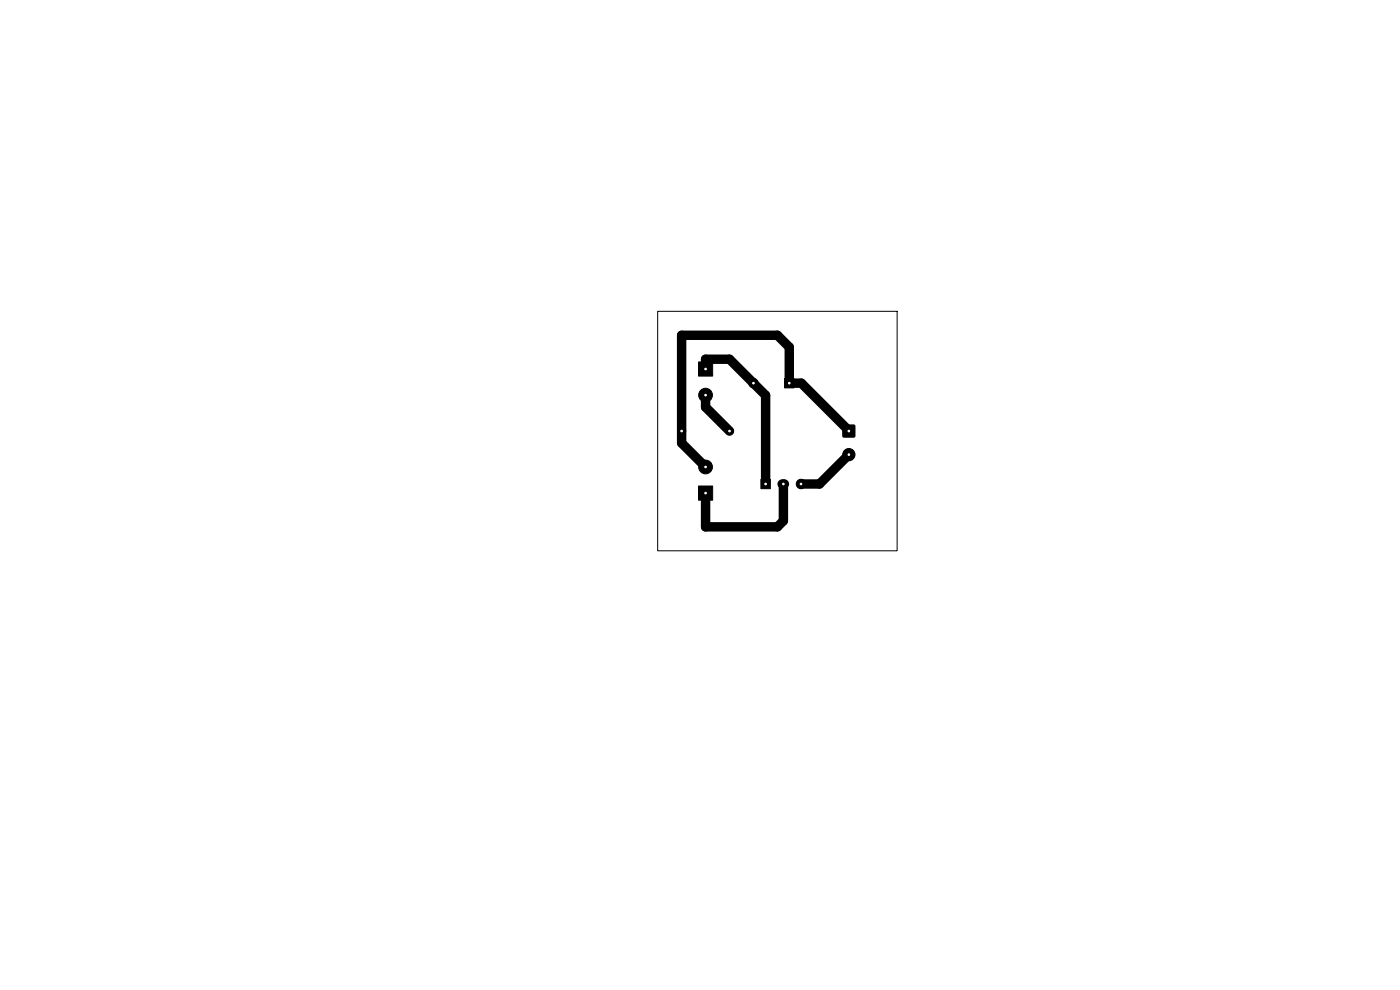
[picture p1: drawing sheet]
<svg xmlns="http://www.w3.org/2000/svg" width="297mm" height="210mm" viewBox="0 0 297 210" stroke-linecap="round" stroke-linejoin="round" font-family="sans-serif">
<g fill="#000" stroke="#000" stroke-width=".21">
<path d="M148.2 76.8h3v3h-3zM166.4 80.3h2v2h-2zM178.9 90.2h2.4v2.5h-2.4zM148.2 103.1h3v3h-3zM161.4 101.7h2v2h-2z"/>
<circle cx="144.6" cy="91.4" r=".8"/>
<circle cx="149.7" cy="99.1" r="1.46"/>
<circle cx="149.7" cy="83.8" r="1.46"/>
<circle cx="154.8" cy="91.4" r=".8"/>
<circle cx="159.8" cy="81.3" r="1"/>
<circle cx="180.1" cy="96.4" r="1.3"/>
<circle cx="169.9" cy="102.7" r="1"/>
</g>
<path d="M149.7 78.3v-2.1h5.1l7.6 7.7v18.8M149.7 83.8v2.6l5.1 5M180.1 96.4l-6.2 6.3h-4M180.1 91.4l-10.1-10.1h-2.6v-7.7l-2.5-2.5h-20.3v22.9l5.1 5.1M165.9 102.7h.5M166.2 102.7v7.8l-1.3 1.3h-15.2v-7.2" fill="none" stroke="#000" stroke-width="2"/>
<path d="M139.5 66h50.8v50.8h-50.8z" fill="none" stroke="#000" stroke-width=".21"/>
<g fill="#fff" stroke="#fff" stroke-width=".21">
<circle cx="162.4" cy="102.7" r=".17"/>
<circle cx="166.2" cy="102.7" r=".17"/>
<circle cx="169.9" cy="102.7" r=".17"/>
<circle cx="149.7" cy="104.6" r=".17"/>
<circle cx="149.7" cy="99.1" r=".17"/>
<circle cx="149.7" cy="78.3" r=".17"/>
<circle cx="149.7" cy="83.8" r=".17"/>
<circle cx="154.8" cy="91.4" r=".17"/>
<circle cx="144.6" cy="91.4" r=".17"/>
<circle cx="180.1" cy="91.4" r=".17"/>
<circle cx="180.1" cy="96.4" r=".17"/>
<circle cx="167.4" cy="81.3" r=".17"/>
<circle cx="159.8" cy="81.3" r=".17"/>
</g>
</svg>
